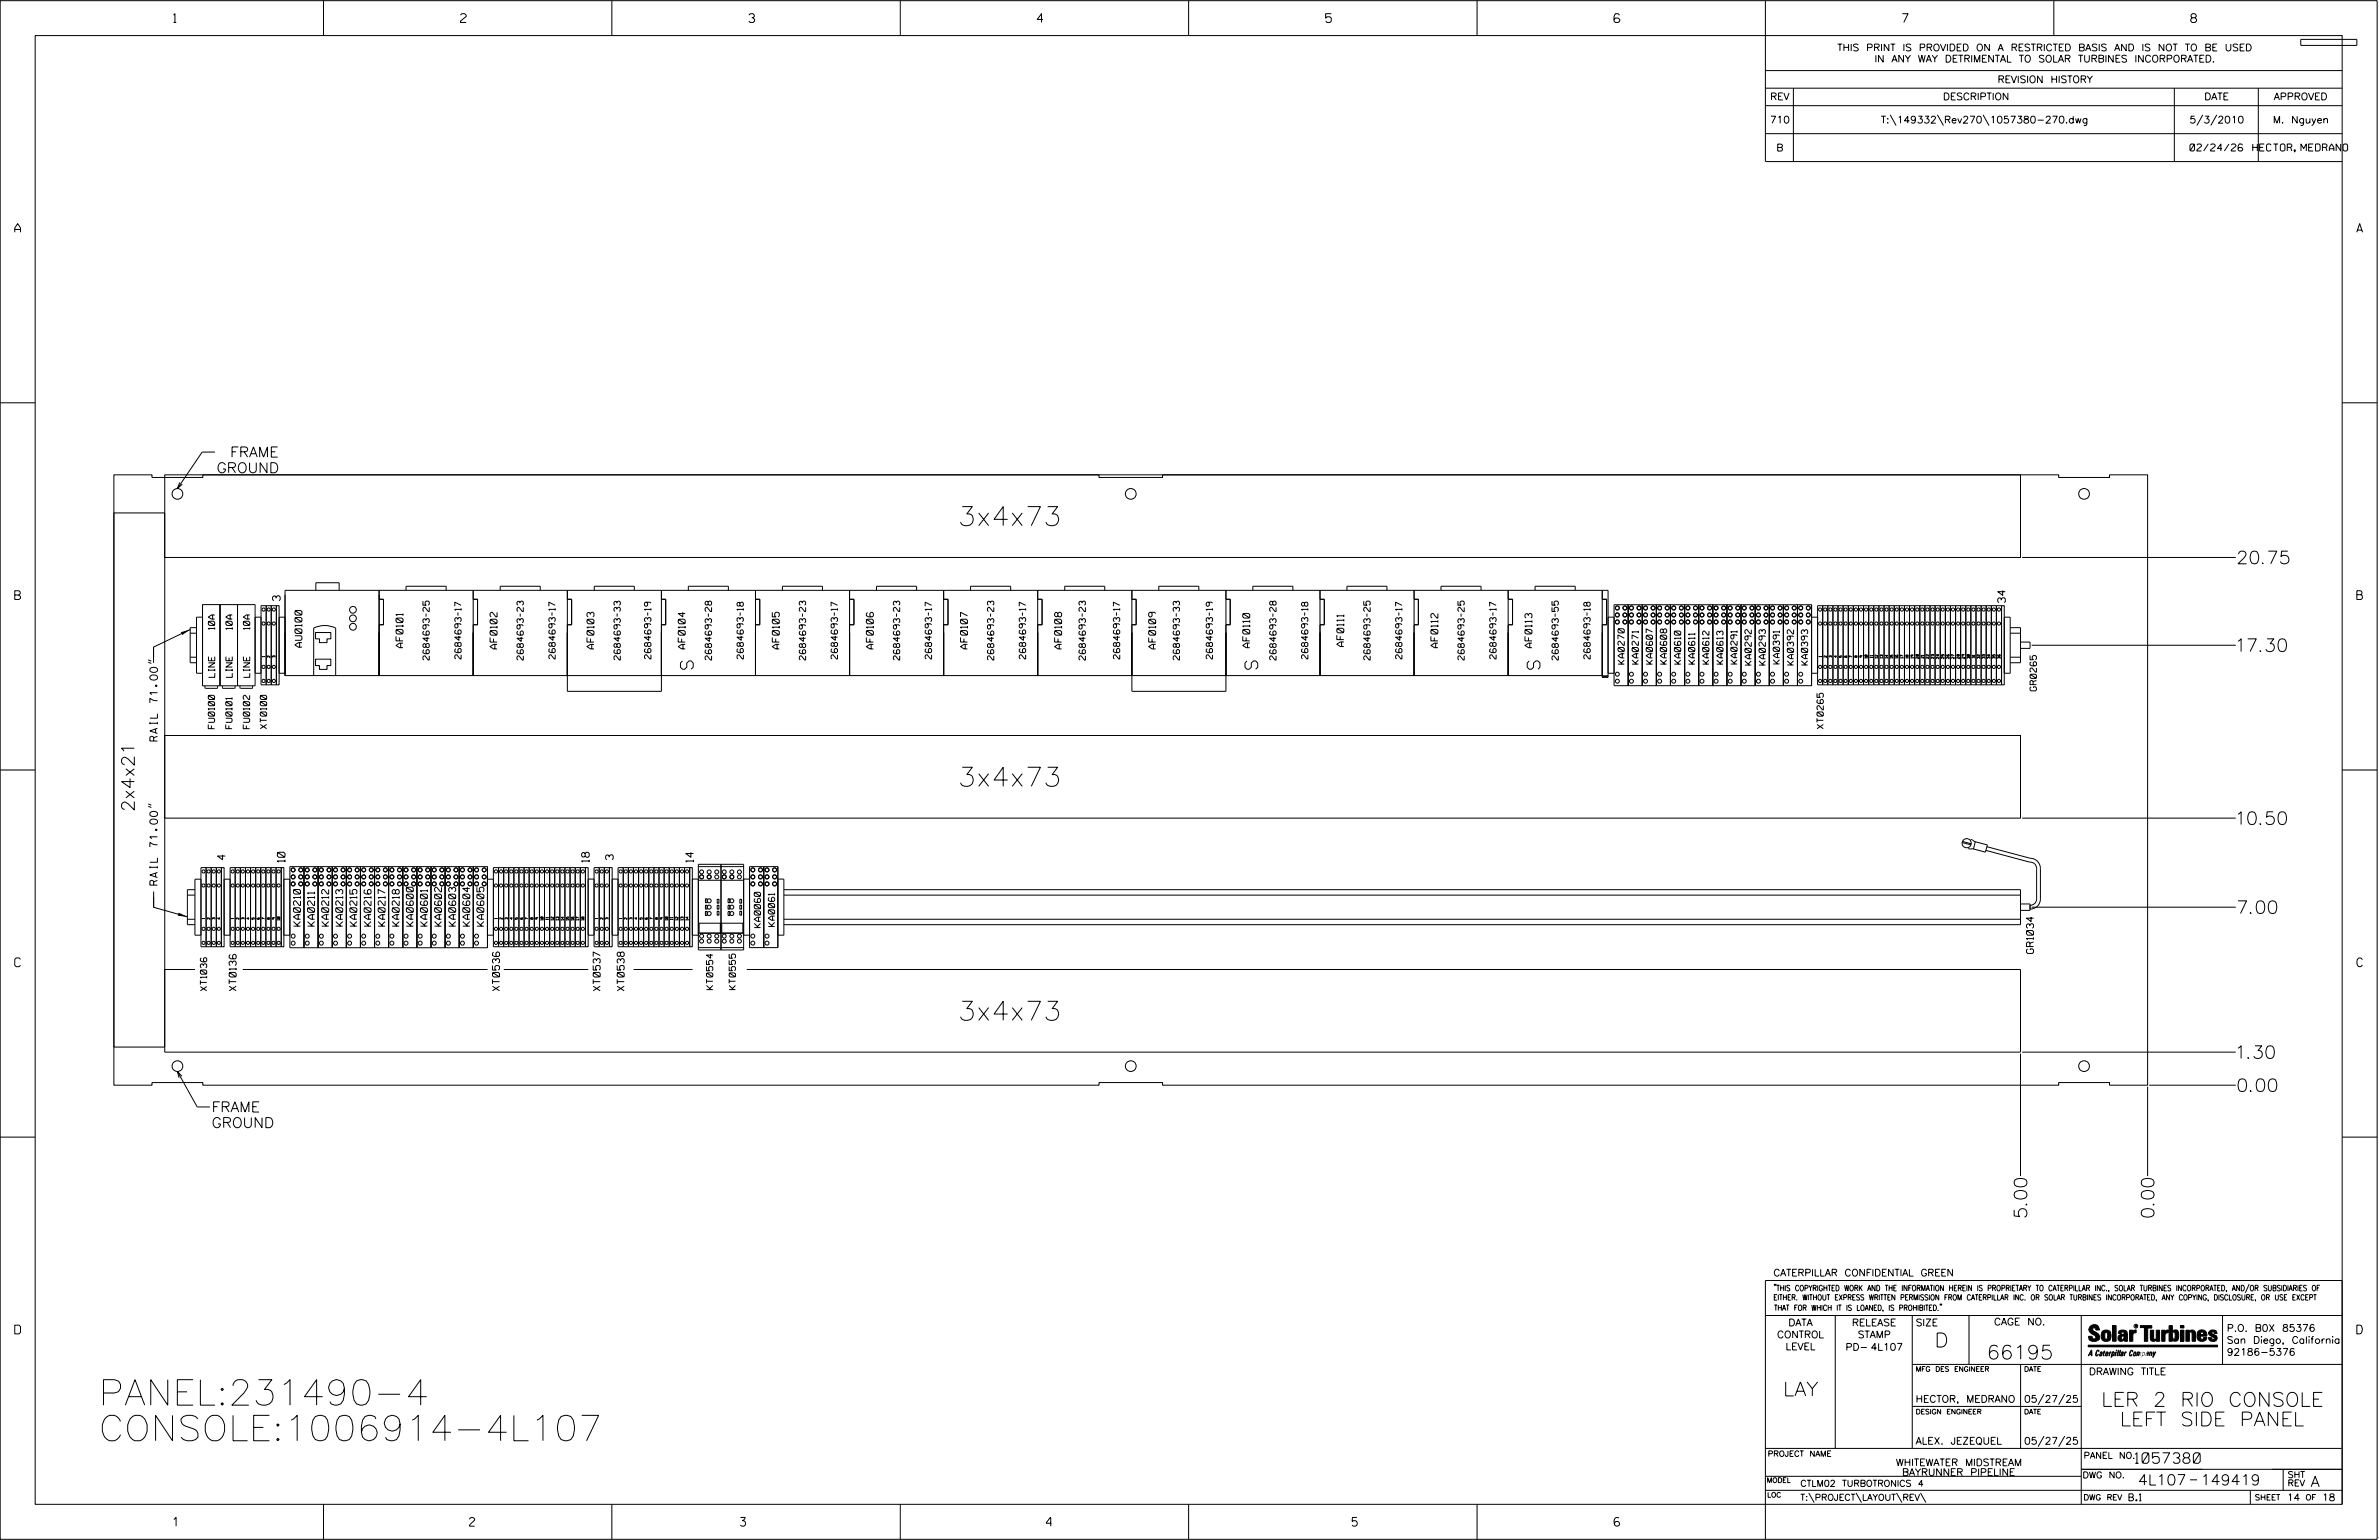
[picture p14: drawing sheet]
<svg xmlns="http://www.w3.org/2000/svg" width="864mm" height="559mm" viewBox="0 0 864 559" stroke-linecap="round" stroke-linejoin="round" font-family="sans-serif">
<defs><g id="words">
<g font-size="9.2">
<text x="35.8" y="509.9">PANEL:231490-4</text>
<text x="35.8" y="522.8">CONSOLE:1006914-4L107</text>
</g>
<g font-size="6.9">
<text x="347.7" y="190.7">3x4x73</text>
<text x="347.7" y="285.3">3x4x73</text>
<text x="347.7" y="370.2">3x4x73</text>
</g>
<g font-size="5.1">
<text x="702.3" y="488.8">D</text>
<text x="721.2" y="493.2">66195</text>
<text x="647.3" y="506.5">LAY</text>
<text x="762.8" y="510.3">LER 2 RIO CONSOLE</text>
<text x="769.5" y="517.4">LEFT SIDE PANEL</text>
</g>
<g font-size="4.6">
<text x="812.4" y="204.6">20.75</text>
<text x="812.4" y="236.4">17.30</text>
<text x="251.6" y="242.8" transform="rotate(-90 251.6 242.8)">S</text>
<text x="456.6" y="242.8" transform="rotate(-90 456.6 242.8)">S</text>
<text x="559" y="242.8" transform="rotate(-90 559 242.8)">S</text>
<text x="48.8" y="294.6" transform="rotate(-90 48.8 294.6)">2x4x21</text>
<text x="812.4" y="299.2">10.50</text>
<text x="812.4" y="331.5">7.00</text>
<text x="812.4" y="384.1">1.30</text>
<text x="812.4" y="396.1">0.00</text>
<text x="735.8" y="441.7" transform="rotate(-90 735.8 441.7)">5.00</text>
<text x="781.9" y="441.7" transform="rotate(-90 781.9 441.7)">0.00</text>
</g>
<g font-size="3.8">
<text x="775.1" y="531">1057380</text>
<text x="776.1" y="538.9">4L107</text>
<text x="798.8" y="538.9">149419</text>
<text x="838.8" y="539.5">A</text>
</g>
<g font-size="3.7">
<text x="83.6" y="165.9">FRAME</text>
<text x="78.6" y="171.6">GROUND</text>
<text x="76.8" y="403.5">FRAME</text>
<text x="76.8" y="409.2">GROUND</text>
</g>
<g font-size="3.2">
<text x="63" y="8.2">1</text>
<text x="167.2" y="8.2">2</text>
<text x="271.8" y="8.2">3</text>
<text x="376.5" y="8.2">4</text>
<text x="481.2" y="8.2">5</text>
<text x="690.6" y="8.2">7</text>
<text x="795.3" y="8.2">8</text>
<text x="5.4" y="84.3">A</text>
<text x="855.5" y="84.3">A</text>
<text x="5.4" y="217.5">B</text>
<text x="855.6" y="217.5">B</text>
<text x="5.4" y="350.8">C</text>
<text x="855.6" y="350.8">C</text>
<text x="5.4" y="484">D</text>
<text x="855.6" y="484">D</text>
<text x="62.8" y="553.8">1</text>
<text x="170.4" y="553.8">2</text>
<text x="268.8" y="553.8">3</text>
<text x="379.8" y="553.8">4</text>
<text x="490.8" y="553.8">5</text>
<text x="585.9" y="553.8">6</text>
</g>
<g font-size="2.8">
<text x="101.7" y="218" transform="rotate(-90 101.7 218)">3</text>
<text x="728" y="218.7" transform="rotate(-90 728 218.7)">34</text>
<text x="57.2" y="268.9" transform="rotate(-90 57.2 268.9)">RAIL 71.00&quot;</text>
<text x="81.8" y="312" transform="rotate(-90 81.8 312)">4</text>
<text x="222.6" y="312" transform="rotate(-90 222.6 312)">3</text>
<text x="103.5" y="312.9" transform="rotate(-90 103.5 312.9)">10</text>
<text x="213.9" y="312.9" transform="rotate(-90 213.9 312.9)">18</text>
<text x="251.7" y="312.9" transform="rotate(-90 251.7 312.9)">14</text>
<text x="57.2" y="321.2" transform="rotate(-90 57.2 321.2)">RAIL 71.00&quot;</text>
</g>
<g font-size="2.5">
<text x="666.9" y="18.5">THIS PRINT IS PROVIDED ON A RESTRICTED BASIS AND IS NOT TO BE USED</text>
<text x="680.5" y="22.6">IN ANY WAY DETRIMENTAL TO SOLAR TURBINES INCORPORATED.</text>
<text x="725.1" y="30">REVISION HISTORY</text>
<text x="642.6" y="36.3">REV</text>
<text x="705.3" y="36.3">DESCRIPTION</text>
<text x="800.2" y="36.3">DATE</text>
<text x="825.4" y="36.3">APPROVED</text>
<text x="642.5" y="44.7">710</text>
<text x="682.8" y="44.7">T:\149332\Rev270\1057380-270.dwg</text>
<text x="794.8" y="44.7">5/3/2010</text>
<text x="825.1" y="44.7">M. Nguyen</text>
<text x="644.8" y="54.8">B</text>
<text x="795" y="54.8">02/24/26</text>
<text x="817.8" y="54.8">HECTOR, MEDRANO</text>
<text x="109.6" y="234.8" transform="rotate(-90 109.6 234.8)">AU0100</text>
<text x="146.3" y="235" transform="rotate(-90 146.3 235)">AF0101</text>
<text x="180.4" y="235.5" transform="rotate(-90 180.4 235.5)">AF0102</text>
<text x="215.6" y="235.5" transform="rotate(-90 215.6 235.5)">AF0103</text>
<text x="248.7" y="235.5" transform="rotate(-90 248.7 235.5)">AF0104</text>
<text x="282.9" y="235.5" transform="rotate(-90 282.9 235.5)">AF0105</text>
<text x="317.1" y="235.5" transform="rotate(-90 317.1 235.5)">AF0106</text>
<text x="351.2" y="235.5" transform="rotate(-90 351.2 235.5)">AF0107</text>
<text x="385.4" y="235.5" transform="rotate(-90 385.4 235.5)">AF0108</text>
<text x="419.5" y="235.5" transform="rotate(-90 419.5 235.5)">AF0109</text>
<text x="453.7" y="235" transform="rotate(-90 453.7 235)">AF0110</text>
<text x="487.8" y="234.6" transform="rotate(-90 487.8 234.6)">AF0111</text>
<text x="522" y="235" transform="rotate(-90 522 235)">AF0112</text>
<text x="556.1" y="235" transform="rotate(-90 556.1 235)">AF0113</text>
<text x="109.1" y="336" transform="rotate(-90 109.1 336)">KA0210</text>
<text x="114.2" y="336" transform="rotate(-90 114.2 336)">KA0211</text>
<text x="119.3" y="336" transform="rotate(-90 119.3 336)">KA0212</text>
<text x="124.4" y="336" transform="rotate(-90 124.4 336)">KA0213</text>
<text x="129.6" y="336" transform="rotate(-90 129.6 336)">KA0215</text>
<text x="134.7" y="336" transform="rotate(-90 134.7 336)">KA0216</text>
<text x="139.8" y="336" transform="rotate(-90 139.8 336)">KA0217</text>
<text x="144.9" y="336" transform="rotate(-90 144.9 336)">KA0218</text>
<text x="150" y="336" transform="rotate(-90 150 336)">KA0600</text>
<text x="155.2" y="336" transform="rotate(-90 155.2 336)">KA0601</text>
<text x="160.3" y="336" transform="rotate(-90 160.3 336)">KA0602</text>
<text x="165.4" y="336" transform="rotate(-90 165.4 336)">KA0603</text>
<text x="170.5" y="336" transform="rotate(-90 170.5 336)">KA0604</text>
<text x="175.6" y="336" transform="rotate(-90 175.6 336)">KA0605</text>
<text x="738.2" y="346" transform="rotate(-90 738.2 346)">GR1034</text>
<text x="85.7" y="359.5" transform="rotate(-90 85.7 359.5)">XT0136</text>
<text x="181.3" y="359.5" transform="rotate(-90 181.3 359.5)">XT0536</text>
<text x="217.9" y="359.5" transform="rotate(-90 217.9 359.5)">XT0537</text>
<text x="226.6" y="359.5" transform="rotate(-90 226.6 359.5)">XT0538</text>
<text x="643.8" y="463">CATERPILLAR CONFIDENTIAL GREEN</text>
<text x="645.1" y="485.5">CONTROL</text>
<text x="649.2" y="481.1">DATA</text>
<text x="672.3" y="481.1">RELEASE</text>
<text x="674.4" y="485.5">STAMP</text>
<text x="695.4" y="481.1">SIZE</text>
<text x="723.8" y="480.8">CAGE NO.</text>
<text x="808.4" y="483.1">P.O. B0X 85376</text>
<text x="648.2" y="489.8">LEVEL</text>
<text x="669.9" y="490">PD- 4L107</text>
<text x="808.4" y="487.5">San Diego, California</text>
<text x="808.4" y="491.8">92186-5376</text>
<text x="758.3" y="498.9">DRAWING TITLE</text>
<text x="695.4" y="508.9">HECTOR, MEDRANO</text>
<text x="734.8" y="508.9">05/27/25</text>
<text x="695.4" y="524.1">ALEX. JEZEQUEL</text>
<text x="734.8" y="524.1">05/27/25</text>
<text x="688.2" y="531.9">WHITEWATER MIDSTREAM</text>
<text x="690.5" y="535.5">BAYRUNNER PIPELINE</text>
<text x="772.8" y="544.6">B.1</text>
<text x="830.2" y="544.6">14</text>
<text x="842.9" y="544.6">18</text>
</g>
<g font-size="2.3">
<text x="77.9" y="228.4" transform="rotate(-90 77.9 228.4)">10A</text>
<text x="84.3" y="228.4" transform="rotate(-90 84.3 228.4)">10A</text>
<text x="90.7" y="228.4" transform="rotate(-90 90.7 228.4)">10A</text>
<text x="155.8" y="239.5" transform="rotate(-90 155.8 239.5)">2684693-25</text>
<text x="167.4" y="239.1" transform="rotate(-90 167.4 239.1)">2684693-17</text>
<text x="190" y="239.5" transform="rotate(-90 190 239.5)">2684693-23</text>
<text x="201.5" y="239.1" transform="rotate(-90 201.5 239.1)">2684693-17</text>
<text x="225.2" y="239.5" transform="rotate(-90 225.2 239.5)">2684693-33</text>
<text x="236.3" y="239.1" transform="rotate(-90 236.3 239.1)">2684693-19</text>
<text x="258.3" y="239.5" transform="rotate(-90 258.3 239.5)">2684693-28</text>
<text x="269.9" y="239.1" transform="rotate(-90 269.9 239.1)">2684693-18</text>
<text x="292.5" y="239.5" transform="rotate(-90 292.5 239.5)">2684693-23</text>
<text x="304" y="239.1" transform="rotate(-90 304 239.1)">2684693-17</text>
<text x="326.6" y="239.5" transform="rotate(-90 326.6 239.5)">2684693-23</text>
<text x="338.2" y="239.1" transform="rotate(-90 338.2 239.1)">2684693-17</text>
<text x="360.8" y="239.5" transform="rotate(-90 360.8 239.5)">2684693-23</text>
<text x="372.3" y="239.1" transform="rotate(-90 372.3 239.1)">2684693-17</text>
<text x="394" y="239.5" transform="rotate(-90 394 239.5)">2684693-23</text>
<text x="406.5" y="239.1" transform="rotate(-90 406.5 239.1)">2684693-17</text>
<text x="428.2" y="239.5" transform="rotate(-90 428.2 239.5)">2684693-33</text>
<text x="440.2" y="239.1" transform="rotate(-90 440.2 239.1)">2684693-19</text>
<text x="463.2" y="239.5" transform="rotate(-90 463.2 239.5)">2684693-28</text>
<text x="474.8" y="239.1" transform="rotate(-90 474.8 239.1)">2684693-18</text>
<text x="497.4" y="239.5" transform="rotate(-90 497.4 239.5)">2684693-25</text>
<text x="508.9" y="239.1" transform="rotate(-90 508.9 239.1)">2684693-17</text>
<text x="531.5" y="239.5" transform="rotate(-90 531.5 239.5)">2684693-25</text>
<text x="543.1" y="239.1" transform="rotate(-90 543.1 239.1)">2684693-17</text>
<text x="565.7" y="239.5" transform="rotate(-90 565.7 239.5)">2684693-55</text>
<text x="577.2" y="239.1" transform="rotate(-90 577.2 239.1)">2684693-18</text>
<text x="78" y="245.8" transform="rotate(-90 78 245.8)">LINE</text>
<text x="84.3" y="245.8" transform="rotate(-90 84.3 245.8)">LINE</text>
<text x="90.7" y="245.8" transform="rotate(-90 90.7 245.8)">LINE</text>
<text x="589.6" y="241" transform="rotate(-90 589.6 241)">KA0270</text>
<text x="594.8" y="241" transform="rotate(-90 594.8 241)">KA0271</text>
<text x="599.9" y="241" transform="rotate(-90 599.9 241)">KA0607</text>
<text x="605" y="241" transform="rotate(-90 605 241)">KA0608</text>
<text x="610.1" y="241" transform="rotate(-90 610.1 241)">KA0610</text>
<text x="615.2" y="241" transform="rotate(-90 615.2 241)">KA0611</text>
<text x="620.4" y="241" transform="rotate(-90 620.4 241)">KA0612</text>
<text x="625.5" y="241" transform="rotate(-90 625.5 241)">KA0613</text>
<text x="630.6" y="240.9" transform="rotate(-90 630.6 240.9)">KA0291</text>
<text x="635.7" y="241.3" transform="rotate(-90 635.7 241.3)">KA0292</text>
<text x="640.9" y="241.3" transform="rotate(-90 640.9 241.3)">KA0293</text>
<text x="646" y="240.9" transform="rotate(-90 646 240.9)">KA0391</text>
<text x="651.1" y="241.3" transform="rotate(-90 651.1 241.3)">KA0392</text>
<text x="656.2" y="241.3" transform="rotate(-90 656.2 241.3)">KA0393</text>
<text x="739.2" y="250.7" transform="rotate(-90 739.2 250.7)">GR0265</text>
<text x="77.9" y="264.4" transform="rotate(-90 77.9 264.4)">FU0100</text>
<text x="84.3" y="264.4" transform="rotate(-90 84.3 264.4)">FU0101</text>
<text x="90.6" y="264.4" transform="rotate(-90 90.6 264.4)">FU0102</text>
<text x="96.8" y="264.4" transform="rotate(-90 96.8 264.4)">XT0100</text>
<text x="661.9" y="264.4" transform="rotate(-90 661.9 264.4)">XT0265</text>
<text x="276.1" y="336.6" transform="rotate(-90 276.1 336.6)">KA0060</text>
<text x="281.2" y="336.2" transform="rotate(-90 281.2 336.2)">KA0061</text>
<text x="75" y="359.5" transform="rotate(-90 75 359.5)">XT1036</text>
<text x="258.8" y="359.1" transform="rotate(-90 258.8 359.1)">KT0554</text>
<text x="267" y="359.1" transform="rotate(-90 267 359.1)">KT0555</text>
<text x="756.4" y="529.2">PANEL NO.</text>
<text x="653.5" y="539.4">CTLM02 TURBOTRONICS 4</text>
<text x="756" y="536.3">DWG NO.</text>
<text x="830.4" y="539.3">REV</text>
<text x="830.4" y="536.2">SHT</text>
<text x="653.5" y="544.5">T:\PROJECT\LAYOUT\REV\</text>
</g>
<g font-size="2">
<text x="643.8" y="468.4">&quot;THIS COPYRIGHTED WORK AND THE INFORMATION HEREIN IS PROPRIETARY TO CATERPILLAR INC., SOLAR TURBINES INCORPORATED, AND/OR SUBSIDIARIES OF</text>
<text x="643.8" y="471.8">EITHER. WITHOUT EXPRESS WRITTEN PERMISSION FROM CATERPILLAR INC. OR SOLAR TURBINES INCORPORATED, ANY COPYING, DISCLOSURE, OR USE EXCEPT</text>
<text x="644" y="475.6">THAT FOR WHICH IT IS LOANED, IS PROHIBITED.&quot;</text>
<text x="641.7" y="528.5">PROJECT NAME</text>
<text x="756.3" y="544.3">DWG REV</text>
<text x="818.5" y="544.3">SHEET</text>
<text x="836.9" y="544.3">OF</text>
</g>
<g font-size="1.8">
<text x="695.4" y="497.6">MFG DES ENGINEER</text>
<text x="734.8" y="497.6">DATE</text>
<text x="695.4" y="513.1">DESIGN ENGINEER</text>
<text x="734.8" y="513.1">DATE</text>
<text x="641.3" y="538">MODEL</text>
<text x="641.5" y="543.3">LOC</text>
</g>
<g font-size=".9">
<text x="96.1" y="238.4" transform="rotate(-90 96.1 238.4)">1</text>
<text x="98" y="238.6" transform="rotate(-90 98 238.6)">2</text>
<text x="99.9" y="238.6" transform="rotate(-90 99.9 238.6)">3</text>
<text x="661.2" y="238.4" transform="rotate(-90 661.2 238.4)">1</text>
<text x="663" y="238.6" transform="rotate(-90 663 238.6)">2</text>
<text x="664.9" y="238.6" transform="rotate(-90 664.9 238.6)">3</text>
<text x="666.8" y="238.6" transform="rotate(-90 666.8 238.6)">4</text>
<text x="668.6" y="238.6" transform="rotate(-90 668.6 238.6)">5</text>
<text x="670.5" y="238.6" transform="rotate(-90 670.5 238.6)">6</text>
<text x="672.3" y="238.6" transform="rotate(-90 672.3 238.6)">7</text>
<text x="674.2" y="238.6" transform="rotate(-90 674.2 238.6)">8</text>
<text x="676" y="238.6" transform="rotate(-90 676 238.6)">9</text>
<text x="677.9" y="238.8" transform="rotate(-90 677.9 238.8)">10</text>
<text x="679.7" y="238.7" transform="rotate(-90 679.7 238.7)">11</text>
<text x="681.6" y="238.8" transform="rotate(-90 681.6 238.8)">12</text>
<text x="683.4" y="238.8" transform="rotate(-90 683.4 238.8)">13</text>
<text x="685.3" y="238.8" transform="rotate(-90 685.3 238.8)">14</text>
<text x="687.2" y="238.8" transform="rotate(-90 687.2 238.8)">15</text>
<text x="689" y="238.8" transform="rotate(-90 689 238.8)">16</text>
<text x="690.9" y="238.8" transform="rotate(-90 690.9 238.8)">17</text>
<text x="692.7" y="238.8" transform="rotate(-90 692.7 238.8)">18</text>
<text x="694.6" y="238.8" transform="rotate(-90 694.6 238.8)">19</text>
<text x="696.4" y="239" transform="rotate(-90 696.4 239)">20</text>
<text x="698.3" y="238.8" transform="rotate(-90 698.3 238.8)">21</text>
<text x="700.1" y="239" transform="rotate(-90 700.1 239)">22</text>
<text x="702" y="239" transform="rotate(-90 702 239)">23</text>
<text x="703.8" y="239" transform="rotate(-90 703.8 239)">24</text>
<text x="705.7" y="239" transform="rotate(-90 705.7 239)">25</text>
<text x="707.6" y="239" transform="rotate(-90 707.6 239)">26</text>
<text x="709.4" y="239" transform="rotate(-90 709.4 239)">27</text>
<text x="711.3" y="239" transform="rotate(-90 711.3 239)">28</text>
<text x="713.1" y="239" transform="rotate(-90 713.1 239)">29</text>
<text x="715" y="239" transform="rotate(-90 715 239)">30</text>
<text x="716.8" y="238.8" transform="rotate(-90 716.8 238.8)">31</text>
<text x="718.7" y="239" transform="rotate(-90 718.7 239)">32</text>
<text x="720.5" y="239" transform="rotate(-90 720.5 239)">33</text>
<text x="722.4" y="239" transform="rotate(-90 722.4 239)">34</text>
<text x="724.3" y="239" transform="rotate(-90 724.3 239)">35</text>
<text x="726.1" y="239" transform="rotate(-90 726.1 239)">36</text>
<text x="74.3" y="333.4" transform="rotate(-90 74.3 333.4)">1</text>
<text x="76.2" y="333.6" transform="rotate(-90 76.2 333.6)">2</text>
<text x="78" y="333.6" transform="rotate(-90 78 333.6)">3</text>
<text x="79.9" y="333.6" transform="rotate(-90 79.9 333.6)">4</text>
<text x="84.9" y="333.4" transform="rotate(-90 84.9 333.4)">1</text>
<text x="86.8" y="333.6" transform="rotate(-90 86.8 333.6)">2</text>
<text x="88.6" y="333.6" transform="rotate(-90 88.6 333.6)">3</text>
<text x="90.5" y="333.6" transform="rotate(-90 90.5 333.6)">4</text>
<text x="92.3" y="333.6" transform="rotate(-90 92.3 333.6)">5</text>
<text x="94.2" y="333.6" transform="rotate(-90 94.2 333.6)">6</text>
<text x="97.9" y="333.6" transform="rotate(-90 97.9 333.6)">8</text>
<text x="99.8" y="333.6" transform="rotate(-90 99.8 333.6)">9</text>
<text x="101.6" y="333.9" transform="rotate(-90 101.6 333.9)">10</text>
<text x="180.5" y="333.4" transform="rotate(-90 180.5 333.4)">1</text>
<text x="182.4" y="333.6" transform="rotate(-90 182.4 333.6)">2</text>
<text x="184.2" y="333.6" transform="rotate(-90 184.2 333.6)">3</text>
<text x="186.1" y="333.6" transform="rotate(-90 186.1 333.6)">4</text>
<text x="187.9" y="333.6" transform="rotate(-90 187.9 333.6)">5</text>
<text x="191.6" y="333.6" transform="rotate(-90 191.6 333.6)">7</text>
<text x="193.5" y="333.6" transform="rotate(-90 193.5 333.6)">8</text>
<text x="195.3" y="333.6" transform="rotate(-90 195.3 333.6)">9</text>
<text x="197.2" y="333.9" transform="rotate(-90 197.2 333.9)">10</text>
<text x="199.1" y="333.7" transform="rotate(-90 199.1 333.7)">11</text>
<text x="200.9" y="333.9" transform="rotate(-90 200.9 333.9)">12</text>
<text x="202.8" y="333.9" transform="rotate(-90 202.8 333.9)">13</text>
<text x="204.6" y="333.9" transform="rotate(-90 204.6 333.9)">14</text>
<text x="206.5" y="333.9" transform="rotate(-90 206.5 333.9)">15</text>
<text x="208.3" y="333.9" transform="rotate(-90 208.3 333.9)">16</text>
<text x="210.2" y="333.9" transform="rotate(-90 210.2 333.9)">17</text>
<text x="212" y="333.9" transform="rotate(-90 212 333.9)">18</text>
<text x="217" y="333.4" transform="rotate(-90 217 333.4)">1</text>
<text x="218.9" y="333.6" transform="rotate(-90 218.9 333.6)">2</text>
<text x="220.8" y="333.6" transform="rotate(-90 220.8 333.6)">3</text>
<text x="225.8" y="333.4" transform="rotate(-90 225.8 333.4)">1</text>
<text x="227.6" y="333.6" transform="rotate(-90 227.6 333.6)">2</text>
<text x="229.5" y="333.6" transform="rotate(-90 229.5 333.6)">3</text>
<text x="231.3" y="333.6" transform="rotate(-90 231.3 333.6)">4</text>
<text x="233.2" y="333.6" transform="rotate(-90 233.2 333.6)">5</text>
<text x="236.9" y="333.6" transform="rotate(-90 236.9 333.6)">7</text>
<text x="238.8" y="333.6" transform="rotate(-90 238.8 333.6)">8</text>
<text x="240.6" y="333.6" transform="rotate(-90 240.6 333.6)">9</text>
<text x="242.5" y="333.9" transform="rotate(-90 242.5 333.9)">10</text>
<text x="244.3" y="333.7" transform="rotate(-90 244.3 333.7)">11</text>
<text x="246.2" y="333.9" transform="rotate(-90 246.2 333.9)">12</text>
<text x="248" y="333.9" transform="rotate(-90 248 333.9)">13</text>
<text x="249.9" y="333.9" transform="rotate(-90 249.9 333.9)">14</text>
<text x="775.1" y="481.7">R</text>
</g>
</g></defs>
<g fill="none" stroke="#000" stroke-width=".36">
<path d="M.1 .2h862.8v558.4h-862.8zM12.8 12.9h837.4v533h-837.4zM117.4 .2v12.7M222.1 .2v12.7M326.8 .2v12.7M431.5 .2v12.7M536.2 .2v12.7M587.9 5.5l-.5-.5h-1l-.5 1v1.7l.5 .4h1l.6-.4v-.6l-.6-.5h-1l-.5 .5M640.9 .2v58.4h209.3M745.6 .2v12.7M835.2 14.3h20.4v2.2h-20.4zM640.9 25.6h209.3"/>
<path d="M640.9 32h209.3M640.9 38.3h209.3M651 32v26.6M789.3 32v26.6M819.8 32v26.6M640.9 48.5h209.3M686.2 41.7l2.1 3.8M703.3 41.7l2.2 3.8M719.9 41.7l2.1 3.8M799.6 41.7l-2.1 3.8M804.7 41.7l-2.2 3.8M.1 146.2h12.7"/>
<path d="M850.2 146.2h12.7M41.3 172.3h13.9v.9h18.4v-.9h325.4v.9h23v-.9h325.3v.9h18.5v-.9h13.8v221.5h-13.8v-1h-18.5v1h-325.3v-1h-23v1h-325.4v-1h-18.4v1h-13.9zM59.8 172.3h673.7v30h-673.7zM65.2 175l-.8 2.3 1.8-1.6M78 164h-4.6l-9 13.3M41.3 186.1h18.5v193.8h-18.5zM73.5 219.4h19.1v29.4h-19.1zM79.9 219.4v29.4M86.2 219.4v29.4M94.8 219.8h5.5v28.7h-5.5zM96.6 219.8v28.7M98.5 219.8v28.7"/>
<path d="M100.3 219.8h1v28.7h-1zM114.7 214.2v-2.7h8.4v2.7M137.6 214.2v30.9M137.6 217.5h1.6v9.2h-1.6M147.4 214.2v-1.5h14.6v1.5M171.8 214.2v30.9M171.8 217.5h1.6v9.2h-1.6M181.6 214.2v-1.5h14.5v1.5M206 217.5h1.5v9.2h-1.5M206 214.2v36.7h34.1v-36.7M215.7 214.2v-1.5h14.6v1.5M240.1 217.5h1.6v9.2h-1.6"/>
<path d="M249.9 214.2v-1.5h14.5v1.5M274.2 217.5h1.6v9.2h-1.6M274.2 214.2v30.9M284 214.2v-1.5h14.6v1.5M308.4 217.5h1.6v9.2h-1.6M308.4 214.2v30.9M318.2 214.2v-1.5h14.5v1.5M342.5 217.5h1.6v9.2h-1.6M342.5 214.2v30.9M352.3 214.2v-1.5h14.6v1.5M376.7 217.5h1.6v9.2h-1.6M376.7 214.2v30.9"/>
<path d="M386.5 214.2v-1.5h14.5v1.5M410.9 217.5h1.5v9.2h-1.5M410.9 214.2v36.7h34.1v-36.7M420.7 214.2v-1.5h14.5v1.5M445 217.5h1.6v9.2h-1.6M454.8 214.2v-1.5h14.5v1.5M479.2 217.5h1.5v9.2h-1.5M479.2 214.2v30.9M488.9 214.2v-1.5h14.6v1.5M513.3 217.5h1.6v9.2h-1.6M513.3 214.2v30.9M523.1 214.2v-1.5h14.5v1.5"/>
<path d="M547.5 217.5h1.6v9.2h-1.6M547.5 214.2v30.9M557.2 214.2v-1.5h14.6v1.5M581.6 217.5h1.6v9.2h-1.6M581.6 214.2v31.6M585.9 219.4h71.7v29.4h-71.7zM591 219.4v29.4M596.2 219.4v29.4M601.3 219.4v29.4M606.4 219.4v29.4M611.5 219.4v29.4M616.7 219.4v29.4"/>
<path d="M621.8 219.4v29.4M626.9 219.4v29.4M632 219.4v29.4M637.2 219.4v29.4M642.3 219.4v29.4M647.4 219.4v29.4M652.5 219.4v29.4M659.8 219.8h66.8v28.7h-66.8zM661.7 219.8v28.7M663.5 219.8v28.7M665.4 219.8v28.7M667.2 219.8v28.7"/>
<path d="M669.1 219.8v28.7M670.9 219.8v28.7M672.8 219.8v28.7M674.7 219.8v28.7M676.5 219.8v28.7M678.4 219.8v28.7M680.2 219.8v28.7M682.1 219.8v28.7M683.9 219.8v28.7M685.8 219.8v28.7M687.6 219.8v28.7M689.5 219.8v28.7"/>
<path d="M691.3 219.8v28.7M693.2 219.8v28.7M695 219.8v28.7M696.9 219.8v28.7M698.7 219.8v28.7M700.6 219.8v28.7M702.5 219.8v28.7M704.3 219.8v28.7M706.2 219.8v28.7M708 219.8v28.7M709.9 219.8v28.7M711.7 219.8v28.7"/>
<path d="M713.6 219.8v28.7M715.4 219.8v28.7M717.3 219.8v28.7M719.2 219.8v28.7M721 219.8v28.7M722.9 219.8v28.7M724.7 219.8v28.7M726.6 219.8h1v28.7h-1zM734.1 202.3h77.5M53.8 239.4l1.1 .5M55.7 234.8v5.7M69 228.4l-13.3 6.4v3.7"/>
<path d="M69 229.8h2.3M69 238.5h2.3M71.3 227.8h-2.3v12.7h2.3M73.5 223.9h-2.2v20.4h2.2M92.6 223.9h2.2M103.5 223.9h-2.2v20.4h2.2M114.5 229.5h5.6v2.3h-1.4v1.4h-2.7v-1.4h-1.5zM114.5 239.2h5.6v2.3h-1.4v1.4h-2.7v-1.4h-1.5zM583.7 223.9h2.2M657.6 223.9h2.2M727.6 223.9h2.1v20.4h-2.1zM729.7 227.8h3.8v12.7h-3.8"/>
<path d="M729.7 229.8h3.8M729.7 238.5h3.8M733.5 233h3.4v2.3h-3.4M737.5 234.1h74.1M53.8 240.3l1.1 .4M74.4 248.8l.2 1h4.2l.2-1M80.8 248.8l.1 1h4.3l.1-1M87.1 248.8l.2 1h4.2l.2-1M92.6 244.3h2.2M113.9 245.1v-17.2a9.1 9.1 0 0 1 7.9 0v17.2M581.6 245.8h2.1M581.6 245.1h-478.1v-30.9h480.2v31.6"/>
<path d="M583.7 245.8l-2.1-.5h2.1l-2.1 .5M583.7 244.3h2.2M657.6 244.3h2.2M.1 279.4h12.7M59.8 266.9h673.7v30h-673.7zM850.2 279.4h12.7M53.8 292.6l1.1 .4M53.8 291.7l1.1 .5M734.1 296.9h77.5M73 319h-2.2v20.3h2.2M73 314.8h7.4v28.7h-7.4zM74.8 314.8v28.7"/>
<path d="M76.7 314.8v28.7M78.5 314.8v28.7M80.4 314.8h1v28.7h-1zM83.5 314.8h18.6v28.7h-18.6zM83.5 319h-2.1v20.3h2.1M85.4 314.8v28.7M87.2 314.8v28.7M89.1 314.8v28.7M90.9 314.8v28.7M92.8 314.8v28.7M94.7 314.8v28.7M96.5 314.8v28.7"/>
<path d="M98.4 314.8v28.7M100.2 314.8v28.7M102.1 314.8h.9v28.7h-.9zM105.2 314.5h71.8v29.4h-71.8zM105.2 319h-2.2v20.3h2.2M110.3 314.5v29.4M115.5 314.5v29.4M120.6 314.5v29.4M125.7 314.5v29.4M130.8 314.5v29.4M136 314.5v29.4M141.1 314.5v29.4"/>
<path d="M146.2 314.5v29.4M151.3 314.5v29.4M156.5 314.5v29.4M161.6 314.5v29.4M166.7 314.5v29.4M171.8 314.5v29.4M177 319h2.1M179.1 314.8h33.4v28.7h-33.4zM181 314.8v28.7M182.8 314.8v28.7M184.7 314.8v28.7M186.5 314.8v28.7"/>
<path d="M188.4 314.8v28.7M190.3 314.8v28.7M192.1 314.8v28.7M194 314.8v28.7M195.8 314.8v28.7M197.7 314.8v28.7M199.5 314.8v28.7M201.4 314.8v28.7M203.2 314.8v28.7M205.1 314.8v28.7M206.9 314.8v28.7M208.8 314.8v28.7"/>
<path d="M210.6 314.8v28.7M212.5 314.8h1v28.7h-1zM215.7 314.8h5.5v28.7h-5.5zM215.7 319h-2.2v20.3h2.2M217.5 314.8v28.7M219.4 314.8v28.7M221.2 314.8h1v28.7h-1zM224.4 314.8h26v28.7h-26zM224.4 319h-2.2v20.3h2.2M226.2 314.8v28.7M228.1 314.8v28.7M229.9 314.8v28.7"/>
<path d="M231.8 314.8v28.7M233.6 314.8v28.7M235.5 314.8v28.7M237.4 314.8v28.7M239.2 314.8v28.7M241.1 314.8v28.7M242.9 314.8v28.7M244.8 314.8v28.7M246.6 314.8v28.7M248.5 314.8v28.7M250.4 314.8h.9v28.7h-.9zM253.5 313.6h16.4v31.1h-16.4z"/>
<path d="M253.5 319h-2.2v20.3h2.2M253.5 314.5h16.4M253.5 319.4h16.4M261.7 313.6v31.1M269.9 319h2.2M272.1 314.5h10.3v29.4h-10.3zM277.2 314.5v29.4M282.4 319h2.2v20.3h-2.2M712.3 305.7l3.2 .9M712.4 305.3l3.2 .9M714.5 307.9l2.1 .2M715.4 304.6l1.8 .9"/>
<path d="M717.1 305.4l4.3 1.2-.7 2.6-4.3-1.2zM720.9 308.6l15.9 4.2a2.3 2.3 0 0 1 2.5 2.3v11.1a2.29 2.29 0 0 1-2.4 2.3M721.3 307.2l15.7 4.2a3.7 3.7 0 0 1 3.7 3.7v11.1a3.7 3.7 0 0 1-3.8 3.7M55.8 325.5v3.7l12.2 3.5M55.8 323.5v5.7M68 324.8h2.8M68 333.6h2.8M70.8 322.8h-2.8v12.7h2.8M96.1 333.4l-1-.4v.6M177 339.3h2.1M189 333l-.2 .4 .4 .2h.4l.2-.5h-.5l.2 .5M234.3 333l-.2 .4 .3 .2h.5l.2-.5h-.5l.1 .5"/>
<path d="M253.5 335h16.4M253.5 338.6h16.4M253.8 335v3.6M256.1 326.1h.6v1.5h-.6zM256.1 328.5h.6v1.4h-.6zM256.1 330.8h.6v1.4h-.6zM260.3 326.3h.7v1.4h-.7zM260.3 328.5h.7v1.4h-.7zM260.3 330.7h.7v1.4h-.7zM261.5 335v3.6M262 335v3.6M264.3 326.1h.6v1.5h-.6z"/>
<path d="M264.3 328.5h.6v1.4h-.6zM264.3 330.8h.6v1.4h-.6zM268.6 326.3h.6v1.4h-.6zM268.6 328.5h.6v1.4h-.6zM268.6 330.7h.6v1.4h-.6zM269.7 335v3.6M269.9 339.3h2.2M284.6 322.8h448.9v12.7h-448.9M284.6 324.8h448.9M284.6 333.6h448.9M733.5 328h3.4v2.3h-3.4M737.5 329.2h74.1"/>
<path d="M70.8 351.8h-11v30h673.7v-30h-462.4M88.2 351.8h88.8M182.9 351.8h30.6M230 351.8h21.4M253.5 343.9h16.4M64.4 388.8l7.2 12.9h4.6M66 390.5l-1.6-1.7 .6 2.3M733.5 382.3v44.5M734.1 381.8h77.5M779.6 394.3v32.5M780.2 393.8h31.4M.1 412.6h12.7"/>
<path d="M850.2 412.6h12.7M640.9 477.3h209.3M644.2 466.1l-.1 .4M644.7 466.1l-.2 .4M666.2 477.3v48.3M694.2 477.3v48.3M704.4 473.3l-.1 .4M704.8 473.3l-.1 .4M714.8 477.3v17.8M755.5 477.3v68.6M806.8 477.3v17.8M816.5 466l-1.4 3.1"/>
<path d="M850.2 464.6h-209.3v94M850.2 464.8v81.1M694.2 495.1h156M733.5 495.1v30.5M758.6 481.4a2.02 2.02 0 0 1 3.1-.1l.5 1.3h-1.3l-.2-.6-.4-.2-.6 .1-.1 .4 .4 .7a2.46 2.46 0 0 1 2.2 2.9 2.83 2.83 0 0 1-3.8 .3l-.3-1.3h1.3l.2 .7 .6 .3 .5-.2 .2-.5-.4-.6-1.9-1.2-.4-.9zM759.2 491.3h-.7l.7-1.2v1.9h.2l-.1-2.1-1.3 2.1 .5-.5h.7M761.3 490l.3-.2 .4 .3-.1 .3-.3-.4-.4 .3-.3 1.6h.4l.4-.5-.3 .6-.4 .1-.3-.4zM762.6 490.6l.5-.1-.1 1.4h-.9a.74 .74 0 0 1 .9-.8l-.3 .7-.5 .1 .2-.5 .6-.2v-.5l-.7 .2zM763 483.2a2.17 2.17 0 0 1 3.1 0l.3 1.4-.3 1.5a2.17 2.17 0 0 1-3.1 0l-.3-1.5zM763.6 490.5l.4-.4 .2 .6h-.3l-.3 .9 .2 .4-.3-.1zM764.1 483.7l.5-.4 .4 .3v2.2l-.4 .2-.5-.2zM764.6 491.1l.6 .2v-.7l-.4-.1-.4 .6-.1 .8h.6"/>
<path d="M764.6 491.1l-.1 .8h.4M764.6 482.6v.8M764.8 490.7l.4 .1v.3h-.6zM765 491.5l-.1 .4zM766 490.5l-.5 1.5zM766 490.8l.4-.3-.4 .4M766.9 481h1.3v5.7h-1.3zM767 490.8l.5 .1-.3 .8-.4 .2zM767.3 490.5h-.5l-.5 2M767.3 490.5a.8 .8 0 0 1 .2 1 .8 .8 0 0 1-.9 .4l-.1 .6M767.3 490.5l-.1 .2M768.1 490.5l-.4 1.5z"/>
<path d="M768.2 489.9h.3l-.1 .2h-.2zM769 489.9l-.5 2.1zM769.7 489.9l-.6 2.1zM770.1 491.4l.5-.3-.5 .8zM770.4 491.9h.1M770.6 491.1l.1-.4-.7 .2 .1-.3 .6-.1 .2 .3-.5 1.1M770.6 491.1a.74 .74 0 0 0-.8 .8h.6M771 484.8h-.7l-.3 .6 .4 .7 .5-.3 .1-2.4h-.8l-.1 .4h-1.2a1.71 1.71 0 0 1 1.8-1.3 1.71 1.71 0 0 1 1.6 1.4v2.8h-1.1l-.1-.6M771 484.2l-1.5 .1a1.41 1.41 0 0 0 0 2.4l.5 .1 1.1-.7M771.2 486.1h-.1M771.4 490.5l.1 .3 .4-.3-.9 1.5zM771.5 490.8h.1"/>
<path d="M773 482.7h1.2v.5l.5-.5 .7-.1v1h-.6l-.5 .4-.1 2.7h-1.2zM773.3 490.3l.6-.4 .4 .2-.1 .4-.3-.4a1.28 1.28 0 0 0-.5 1.8l.6-.4-.1 .4-.8 .1zM774.7 490.8l.5-.3a.88 .88 0 0 1 .2 .9 .88 .88 0 0 1-.7 .7l-.2-.2zM774.8 490.9h.5l-.3 1h-.3l-.2-.2zM775.2 490.5l-.1 .2M776.8 481h4.3v.9h-1.5v4.8h-1.3M776.8 490.6l-.8 .2v-.3l-.4 1.5 .8-1.3v1.3l.3-1.2M779.3 491.1h.4M779.6 490.5h.3l-.3 1.4M779.6 490.7h.2l-.1 .4M779.7 491.1l-.1 .4M779.7 491.1l-.4 .2"/>
<path d="M780.1 492l.4-1.5 .1 .3 .3-.3 .3 .2-.3 1.3v-1.3l-.7 1.3M780.6 482.7h1.2v2.7l.1 .4 .4 .3 .4-.7v-2.7h1.2l.1 4h-1.3v-.5l-1.1 .6-.7-.3-.3-.7zM781.6 492.5l1-2-.8 1.3-.2-1.3-.2 2M784.7 482.7h1.2v.5l.5-.5 .7-.1v1h-.5l-.6 .4-.1 2.7h-1.2zM787.4 481h1.2v2a1.4 1.4 0 0 1 2.2 .2l.1 1.4-.4 1.9-1.5 .1-.4-.5v-1l.5 .9 .5-.3v-2.1l-.5-.4-.5 .7v2.8h-1.2zM791.5 482.7h1.3v4h-1.3zM791.5 481h1.3v.9h-1.3zM793.5 482.7h1.3v.4l.7-.5 1.1 .2 .4 .6v3.3h-1.2l-.3-3.4-.7 .2v3.2h-1.3zM794.8 483.1h.1M797.7 483.2a1.92 1.92 0 0 1 2.4-.5 1.92 1.92 0 0 1 1 2.1h-2.3v.8l.6 .5 .5-.3v-.5h1.2a1.83 1.83 0 0 1-2.1 1.4 1.83 1.83 0 0 1-1.5-2.1zM798.8 484.2v.6M799.1 483.4h.6l.2 .8h-1.1z"/>
<path d="M804.6 482.9a1.84 1.84 0 0 0-2.9 .8 3.3 3.3 0 0 0 2.2 1.9l-.5 .5-.4-.3-.1-.4h-1.2l.1 .6a1.92 1.92 0 0 0 2.9 .4M804.9 483.8h-1.2l-.2-.6-.5 .1-.1 .3 .1 .3 1.8 .9M805.1 488.1h-47.1v.6h47.1M694.2 510.3h61.3M742 505.8l-2.2 3.9M749.5 505.8l-2.2 3.9M640.9 525.6h209.2M640.9 535.7h114.6M742 521.1l-2.2 3.8M749.5 521.1l-2.2 3.8M755.5 533.2h94.7M795 537h2.6"/>
<path d="M828.8 533.2v7.6M117.4 545.9v12.7M222.1 545.9v12.7M326.8 545.9v12.7M431.5 545.9v12.7M536.2 545.9v12.7M640.9 540.8h209.3M656.6 541.7l2 3.5M673.8 541.7l1.9 3.5M688.4 541.7l2 3.5M697.2 541.7l1.9 3.5M816.9 541v4.9"/>
<path d="M863.5 558h.1"/>
<circle cx="64.4" cy="179.2" r="1.94"/>
<circle cx="410.5" cy="179.2" r="1.94"/>
<circle cx="756.5" cy="179.2" r="1.94"/>
<circle cx="95.7" cy="221.2" r=".58"/>
<circle cx="95.7" cy="226.3" r=".59"/>
<circle cx="97.5" cy="221.2" r=".57"/>
<circle cx="97.6" cy="226.2" r=".57"/>
<circle cx="99.4" cy="226.3" r=".59"/>
<circle cx="99.4" cy="221.2" r=".58"/>
<circle cx="128.1" cy="224.4" r="1.24"/>
<circle cx="128.1" cy="227.4" r="1.24"/>
<circle cx="128.1" cy="221.3" r="1.23"/>
<circle cx="587.1" cy="223.1" r=".73"/>
<circle cx="587.1" cy="220.6" r=".73"/>
<circle cx="587.1" cy="225.7" r=".73"/>
<circle cx="589.9" cy="223.1" r=".73"/>
<circle cx="589.9" cy="220.6" r=".73"/>
<circle cx="589.9" cy="225.7" r=".73"/>
<circle cx="592.2" cy="225.7" r=".73"/>
<circle cx="592.2" cy="223.1" r=".73"/>
<circle cx="592.2" cy="220.6" r=".73"/>
<circle cx="595" cy="223.2" r=".72"/>
<circle cx="595" cy="220.6" r=".72"/>
<circle cx="595" cy="225.7" r=".72"/>
<circle cx="597.3" cy="223.2" r=".72"/>
<circle cx="597.3" cy="220.6" r=".72"/>
<circle cx="597.3" cy="225.7" r=".72"/>
<circle cx="600.1" cy="225.7" r=".72"/>
<circle cx="600.1" cy="223.2" r=".72"/>
<circle cx="600.1" cy="220.6" r=".72"/>
<circle cx="602.5" cy="225.7" r=".72"/>
<circle cx="602.5" cy="220.6" r=".72"/>
<circle cx="602.5" cy="223.2" r=".72"/>
<circle cx="605.2" cy="220.6" r=".73"/>
<circle cx="605.2" cy="225.7" r=".73"/>
<circle cx="605.2" cy="223.2" r=".73"/>
<circle cx="607.6" cy="220.6" r=".72"/>
<circle cx="607.6" cy="225.7" r=".72"/>
<circle cx="607.6" cy="223.1" r=".72"/>
<circle cx="610.4" cy="220.6" r=".73"/>
<circle cx="610.4" cy="225.7" r=".73"/>
<circle cx="610.4" cy="223.1" r=".73"/>
<circle cx="612.7" cy="223.1" r=".73"/>
<circle cx="612.7" cy="220.6" r=".73"/>
<circle cx="612.7" cy="225.7" r=".73"/>
<circle cx="615.5" cy="225.7" r=".73"/>
<circle cx="615.5" cy="223.1" r=".73"/>
<circle cx="615.5" cy="220.6" r=".73"/>
<circle cx="617.8" cy="225.7" r=".73"/>
<circle cx="617.8" cy="220.6" r=".73"/>
<circle cx="617.8" cy="223.1" r=".73"/>
<circle cx="620.6" cy="223.2" r=".72"/>
<circle cx="620.6" cy="220.6" r=".72"/>
<circle cx="620.6" cy="225.7" r=".72"/>
<circle cx="623" cy="223.2" r=".72"/>
<circle cx="623" cy="225.7" r=".72"/>
<circle cx="623" cy="220.6" r=".72"/>
<circle cx="625.7" cy="225.7" r=".72"/>
<circle cx="625.7" cy="220.6" r=".72"/>
<circle cx="625.7" cy="223.2" r=".72"/>
<circle cx="628.1" cy="225.7" r=".72"/>
<circle cx="628.1" cy="223.2" r=".72"/>
<circle cx="628.1" cy="220.6" r=".72"/>
<circle cx="630.8" cy="220.6" r=".72"/>
<circle cx="630.8" cy="225.7" r=".72"/>
<circle cx="630.8" cy="223.1" r=".72"/>
<circle cx="633.2" cy="220.6" r=".72"/>
<circle cx="633.2" cy="225.7" r=".72"/>
<circle cx="633.2" cy="223.1" r=".72"/>
<circle cx="636" cy="223.1" r=".73"/>
<circle cx="636" cy="220.6" r=".73"/>
<circle cx="636" cy="225.7" r=".73"/>
<circle cx="638.3" cy="225.7" r=".73"/>
<circle cx="638.3" cy="223.1" r=".73"/>
<circle cx="638.3" cy="220.6" r=".73"/>
<circle cx="641.1" cy="225.7" r=".73"/>
<circle cx="641.1" cy="223.1" r=".73"/>
<circle cx="641.1" cy="220.6" r=".73"/>
<circle cx="643.4" cy="225.7" r=".73"/>
<circle cx="643.4" cy="223.1" r=".73"/>
<circle cx="643.4" cy="220.6" r=".73"/>
<circle cx="646.2" cy="223.1" r=".73"/>
<circle cx="646.2" cy="220.6" r=".73"/>
<circle cx="646.2" cy="225.7" r=".73"/>
<circle cx="648.6" cy="223.1" r=".73"/>
<circle cx="648.6" cy="220.6" r=".73"/>
<circle cx="648.6" cy="225.7" r=".73"/>
<circle cx="651.3" cy="225.7" r=".72"/>
<circle cx="651.3" cy="220.6" r=".72"/>
<circle cx="651.3" cy="223.2" r=".72"/>
<circle cx="653.7" cy="225.7" r=".72"/>
<circle cx="653.7" cy="220.6" r=".72"/>
<circle cx="653.7" cy="223.2" r=".72"/>
<circle cx="656.4" cy="225.7" r=".72"/>
<circle cx="656.4" cy="223.2" r=".72"/>
<circle cx="656.4" cy="220.6" r=".72"/>
<circle cx="660.7" cy="221.2" r=".58"/>
<circle cx="660.7" cy="226.3" r=".59"/>
<circle cx="662.6" cy="226.3" r=".59"/>
<circle cx="662.6" cy="221.2" r=".58"/>
<circle cx="664.4" cy="221.2" r=".58"/>
<circle cx="664.4" cy="226.3" r=".59"/>
<circle cx="666.3" cy="221.2" r=".57"/>
<circle cx="666.3" cy="226.2" r=".57"/>
<circle cx="668.1" cy="226.3" r=".59"/>
<circle cx="668.1" cy="221.2" r=".58"/>
<circle cx="670" cy="221.2" r=".57"/>
<circle cx="670" cy="226.2" r=".57"/>
<circle cx="671.9" cy="226.3" r=".59"/>
<circle cx="671.9" cy="221.2" r=".58"/>
<circle cx="673.7" cy="221.2" r=".58"/>
<circle cx="673.7" cy="226.3" r=".59"/>
<circle cx="675.6" cy="226.3" r=".59"/>
<circle cx="675.6" cy="221.2" r=".58"/>
<circle cx="677.4" cy="221.2" r=".58"/>
<circle cx="677.4" cy="226.3" r=".59"/>
<circle cx="679.3" cy="221.2" r=".57"/>
<circle cx="679.3" cy="226.2" r=".57"/>
<circle cx="681.1" cy="226.3" r=".59"/>
<circle cx="681.1" cy="221.2" r=".58"/>
<circle cx="683" cy="221.2" r=".58"/>
<circle cx="683" cy="226.3" r=".59"/>
<circle cx="684.8" cy="226.3" r=".59"/>
<circle cx="684.8" cy="221.2" r=".58"/>
<circle cx="686.7" cy="221.2" r=".58"/>
<circle cx="686.7" cy="226.3" r=".59"/>
<circle cx="688.6" cy="221.2" r=".57"/>
<circle cx="688.6" cy="226.2" r=".57"/>
<circle cx="690.4" cy="221.2" r=".58"/>
<circle cx="690.4" cy="226.3" r=".59"/>
<circle cx="692.3" cy="221.2" r=".57"/>
<circle cx="692.3" cy="226.2" r=".57"/>
<circle cx="694.1" cy="226.3" r=".59"/>
<circle cx="694.1" cy="221.2" r=".58"/>
<circle cx="696" cy="221.2" r=".58"/>
<circle cx="696" cy="226.3" r=".59"/>
<circle cx="697.8" cy="226.3" r=".59"/>
<circle cx="697.8" cy="221.2" r=".58"/>
<circle cx="699.7" cy="221.2" r=".58"/>
<circle cx="699.7" cy="226.3" r=".59"/>
<circle cx="701.5" cy="221.2" r=".57"/>
<circle cx="701.5" cy="226.2" r=".57"/>
<circle cx="703.4" cy="226.3" r=".59"/>
<circle cx="703.4" cy="221.2" r=".58"/>
<circle cx="705.2" cy="221.2" r=".57"/>
<circle cx="705.2" cy="226.2" r=".57"/>
<circle cx="707.1" cy="226.3" r=".59"/>
<circle cx="707.1" cy="221.2" r=".58"/>
<circle cx="709" cy="221.2" r=".58"/>
<circle cx="709" cy="226.3" r=".59"/>
<circle cx="710.8" cy="221.2" r=".57"/>
<circle cx="710.8" cy="226.2" r=".57"/>
<circle cx="712.7" cy="221.2" r=".58"/>
<circle cx="712.7" cy="226.3" r=".59"/>
<circle cx="714.5" cy="221.2" r=".57"/>
<circle cx="714.5" cy="226.2" r=".57"/>
<circle cx="716.4" cy="226.3" r=".59"/>
<circle cx="716.4" cy="221.2" r=".58"/>
<circle cx="718.2" cy="221.2" r=".58"/>
<circle cx="718.2" cy="226.3" r=".59"/>
<circle cx="720.1" cy="226.3" r=".59"/>
<circle cx="720.1" cy="221.2" r=".58"/>
<circle cx="721.9" cy="221.2" r=".58"/>
<circle cx="721.9" cy="226.3" r=".59"/>
<circle cx="723.8" cy="221.2" r=".57"/>
<circle cx="723.8" cy="226.2" r=".57"/>
<circle cx="725.6" cy="221.2" r=".58"/>
<circle cx="725.6" cy="226.3" r=".59"/>
<circle cx="95.7" cy="242" r=".58"/>
<circle cx="95.7" cy="247.1" r=".59"/>
<circle cx="97.5" cy="242" r=".57"/>
<circle cx="97.6" cy="247.1" r=".57"/>
<circle cx="99.4" cy="247.1" r=".59"/>
<circle cx="99.4" cy="242" r=".58"/>
<circle cx="587.1" cy="244.6" r=".73"/>
<circle cx="587.1" cy="247.2" r=".73"/>
<circle cx="592.2" cy="244.6" r=".73"/>
<circle cx="592.2" cy="247.2" r=".73"/>
<circle cx="597.3" cy="244.6" r=".72"/>
<circle cx="597.3" cy="247.2" r=".72"/>
<circle cx="602.5" cy="247.2" r=".72"/>
<circle cx="602.5" cy="244.6" r=".72"/>
<circle cx="607.6" cy="247.2" r=".72"/>
<circle cx="607.6" cy="244.6" r=".72"/>
<circle cx="612.7" cy="244.6" r=".73"/>
<circle cx="612.7" cy="247.2" r=".73"/>
<circle cx="617.8" cy="247.2" r=".73"/>
<circle cx="617.8" cy="244.6" r=".73"/>
<circle cx="623" cy="244.6" r=".72"/>
<circle cx="623" cy="247.2" r=".72"/>
<circle cx="628.1" cy="247.2" r=".72"/>
<circle cx="628.1" cy="244.6" r=".72"/>
<circle cx="633.2" cy="247.2" r=".72"/>
<circle cx="633.2" cy="244.6" r=".72"/>
<circle cx="638.3" cy="244.6" r=".73"/>
<circle cx="638.3" cy="247.2" r=".73"/>
<circle cx="643.4" cy="247.2" r=".73"/>
<circle cx="643.4" cy="244.6" r=".73"/>
<circle cx="648.6" cy="244.6" r=".73"/>
<circle cx="648.6" cy="247.2" r=".73"/>
<circle cx="653.7" cy="244.6" r=".72"/>
<circle cx="653.7" cy="247.2" r=".72"/>
<circle cx="660.7" cy="242" r=".58"/>
<circle cx="660.7" cy="247.1" r=".59"/>
<circle cx="662.6" cy="247.1" r=".59"/>
<circle cx="662.6" cy="242" r=".58"/>
<circle cx="664.4" cy="242" r=".58"/>
<circle cx="664.4" cy="247.1" r=".59"/>
<circle cx="666.3" cy="242" r=".57"/>
<circle cx="666.3" cy="247.1" r=".57"/>
<circle cx="668.1" cy="247.1" r=".59"/>
<circle cx="668.1" cy="242" r=".58"/>
<circle cx="670" cy="242" r=".57"/>
<circle cx="670" cy="247.1" r=".57"/>
<circle cx="671.9" cy="247.1" r=".59"/>
<circle cx="671.9" cy="242" r=".58"/>
<circle cx="673.7" cy="242" r=".58"/>
<circle cx="673.7" cy="247.1" r=".59"/>
<circle cx="675.6" cy="247.1" r=".59"/>
<circle cx="675.6" cy="242" r=".58"/>
<circle cx="677.4" cy="242" r=".58"/>
<circle cx="677.4" cy="247.1" r=".59"/>
<circle cx="679.3" cy="242" r=".57"/>
<circle cx="679.3" cy="247.1" r=".57"/>
<circle cx="681.1" cy="247.1" r=".59"/>
<circle cx="681.1" cy="242" r=".58"/>
<circle cx="683" cy="242" r=".58"/>
<circle cx="683" cy="247.1" r=".59"/>
<circle cx="684.8" cy="247.1" r=".59"/>
<circle cx="684.8" cy="242" r=".58"/>
<circle cx="686.7" cy="242" r=".58"/>
<circle cx="686.7" cy="247.1" r=".59"/>
<circle cx="688.6" cy="242" r=".57"/>
<circle cx="688.6" cy="247.1" r=".57"/>
<circle cx="690.4" cy="242" r=".58"/>
<circle cx="690.4" cy="247.1" r=".59"/>
<circle cx="692.3" cy="242" r=".57"/>
<circle cx="692.3" cy="247.1" r=".57"/>
<circle cx="694.1" cy="247.1" r=".59"/>
<circle cx="694.1" cy="242" r=".58"/>
<circle cx="696" cy="242" r=".58"/>
<circle cx="696" cy="247.1" r=".59"/>
<circle cx="697.8" cy="247.1" r=".59"/>
<circle cx="697.8" cy="242" r=".58"/>
<circle cx="699.7" cy="242" r=".58"/>
<circle cx="699.7" cy="247.1" r=".59"/>
<circle cx="701.5" cy="242" r=".57"/>
<circle cx="701.5" cy="247.1" r=".57"/>
<circle cx="703.4" cy="247.1" r=".59"/>
<circle cx="703.4" cy="242" r=".58"/>
<circle cx="705.2" cy="242" r=".57"/>
<circle cx="705.2" cy="247.1" r=".57"/>
<circle cx="707.1" cy="247.1" r=".59"/>
<circle cx="707.1" cy="242" r=".58"/>
<circle cx="709" cy="242" r=".58"/>
<circle cx="709" cy="247.1" r=".59"/>
<circle cx="710.8" cy="242" r=".57"/>
<circle cx="710.8" cy="247.1" r=".57"/>
<circle cx="712.7" cy="242" r=".58"/>
<circle cx="712.7" cy="247.1" r=".59"/>
<circle cx="714.5" cy="242" r=".57"/>
<circle cx="714.5" cy="247.1" r=".57"/>
<circle cx="716.4" cy="247.1" r=".59"/>
<circle cx="716.4" cy="242" r=".58"/>
<circle cx="718.2" cy="242" r=".58"/>
<circle cx="718.2" cy="247.1" r=".59"/>
<circle cx="720.1" cy="247.1" r=".59"/>
<circle cx="720.1" cy="242" r=".58"/>
<circle cx="721.9" cy="242" r=".58"/>
<circle cx="721.9" cy="247.1" r=".59"/>
<circle cx="723.8" cy="242" r=".57"/>
<circle cx="723.8" cy="247.1" r=".57"/>
<circle cx="725.6" cy="242" r=".58"/>
<circle cx="725.6" cy="247.1" r=".59"/>
<circle cx="73.9" cy="316.2" r=".59"/>
<circle cx="75.7" cy="316.2" r=".59"/>
<circle cx="77.6" cy="316.2" r=".59"/>
<circle cx="79.5" cy="316.2" r=".57"/>
<circle cx="84.5" cy="316.2" r=".57"/>
<circle cx="86.3" cy="316.2" r=".59"/>
<circle cx="88.2" cy="316.2" r=".57"/>
<circle cx="90" cy="316.2" r=".59"/>
<circle cx="91.9" cy="316.2" r=".59"/>
<circle cx="93.7" cy="316.2" r=".57"/>
<circle cx="95.6" cy="316.2" r=".59"/>
<circle cx="97.4" cy="316.2" r=".57"/>
<circle cx="99.3" cy="316.2" r=".59"/>
<circle cx="101.2" cy="316.2" r=".59"/>
<circle cx="106.4" cy="318.2" r=".72"/>
<circle cx="106.4" cy="315.7" r=".72"/>
<circle cx="109.2" cy="318.2" r=".72"/>
<circle cx="109.2" cy="315.7" r=".72"/>
<circle cx="111.5" cy="318.2" r=".72"/>
<circle cx="111.5" cy="315.7" r=".72"/>
<circle cx="114.3" cy="318.2" r=".72"/>
<circle cx="114.3" cy="315.7" r=".72"/>
<circle cx="116.7" cy="318.2" r=".72"/>
<circle cx="116.7" cy="315.7" r=".72"/>
<circle cx="119.4" cy="318.2" r=".73"/>
<circle cx="119.4" cy="315.7" r=".73"/>
<circle cx="121.8" cy="318.2" r=".73"/>
<circle cx="121.8" cy="315.7" r=".73"/>
<circle cx="124.5" cy="318.2" r=".73"/>
<circle cx="124.5" cy="315.7" r=".73"/>
<circle cx="126.9" cy="318.2" r=".73"/>
<circle cx="126.9" cy="315.7" r=".73"/>
<circle cx="129.7" cy="318.2" r=".73"/>
<circle cx="129.7" cy="315.7" r=".73"/>
<circle cx="132" cy="318.2" r=".73"/>
<circle cx="132" cy="315.7" r=".73"/>
<circle cx="134.8" cy="318.2" r=".72"/>
<circle cx="134.8" cy="315.7" r=".72"/>
<circle cx="137.1" cy="318.2" r=".72"/>
<circle cx="137.1" cy="315.7" r=".72"/>
<circle cx="139.9" cy="318.2" r=".72"/>
<circle cx="139.9" cy="315.7" r=".72"/>
<circle cx="142.3" cy="318.2" r=".72"/>
<circle cx="142.3" cy="315.7" r=".72"/>
<circle cx="145" cy="318.2" r=".73"/>
<circle cx="145" cy="315.7" r=".73"/>
<circle cx="147.4" cy="318.2" r=".73"/>
<circle cx="147.4" cy="315.7" r=".73"/>
<circle cx="150.2" cy="318.2" r=".73"/>
<circle cx="150.2" cy="315.7" r=".73"/>
<circle cx="152.5" cy="318.2" r=".73"/>
<circle cx="152.5" cy="315.7" r=".73"/>
<circle cx="155.3" cy="318.2" r=".73"/>
<circle cx="155.3" cy="315.7" r=".73"/>
<circle cx="157.6" cy="318.2" r=".73"/>
<circle cx="157.6" cy="315.7" r=".73"/>
<circle cx="160.4" cy="318.2" r=".72"/>
<circle cx="160.4" cy="315.7" r=".72"/>
<circle cx="162.8" cy="318.2" r=".72"/>
<circle cx="162.8" cy="315.7" r=".72"/>
<circle cx="165.5" cy="318.2" r=".72"/>
<circle cx="165.5" cy="315.7" r=".72"/>
<circle cx="167.9" cy="318.2" r=".72"/>
<circle cx="167.9" cy="315.7" r=".72"/>
<circle cx="170.6" cy="318.2" r=".72"/>
<circle cx="170.6" cy="315.7" r=".72"/>
<circle cx="173" cy="318.2" r=".72"/>
<circle cx="173" cy="315.7" r=".72"/>
<circle cx="175.8" cy="318.2" r=".73"/>
<circle cx="175.8" cy="315.7" r=".73"/>
<circle cx="180" cy="316.2" r=".59"/>
<circle cx="181.9" cy="316.2" r=".58"/>
<circle cx="183.8" cy="316.2" r=".58"/>
<circle cx="185.6" cy="316.2" r=".58"/>
<circle cx="187.5" cy="316.2" r=".58"/>
<circle cx="189.3" cy="316.2" r=".58"/>
<circle cx="191.2" cy="316.2" r=".58"/>
<circle cx="193" cy="316.2" r=".58"/>
<circle cx="194.9" cy="316.2" r=".58"/>
<circle cx="196.7" cy="316.2" r=".58"/>
<circle cx="198.6" cy="316.2" r=".58"/>
<circle cx="200.5" cy="316.2" r=".58"/>
<circle cx="202.3" cy="316.2" r=".58"/>
<circle cx="204.2" cy="316.2" r=".58"/>
<circle cx="206" cy="316.2" r=".58"/>
<circle cx="207.9" cy="316.2" r=".58"/>
<circle cx="209.7" cy="316.2" r=".58"/>
<circle cx="211.6" cy="316.2" r=".58"/>
<circle cx="216.6" cy="316.2" r=".58"/>
<circle cx="218.4" cy="316.2" r=".58"/>
<circle cx="220.3" cy="316.2" r=".58"/>
<circle cx="225.3" cy="316.2" r=".58"/>
<circle cx="227.2" cy="316.2" r=".58"/>
<circle cx="229" cy="316.2" r=".58"/>
<circle cx="230.9" cy="316.2" r=".58"/>
<circle cx="232.7" cy="316.2" r=".58"/>
<circle cx="234.6" cy="316.2" r=".59"/>
<circle cx="236.4" cy="316.2" r=".58"/>
<circle cx="238.3" cy="316.2" r=".58"/>
<circle cx="240.1" cy="316.2" r=".58"/>
<circle cx="242" cy="316.2" r=".58"/>
<circle cx="243.9" cy="316.2" r=".58"/>
<circle cx="245.7" cy="316.2" r=".58"/>
<circle cx="247.6" cy="316.2" r=".58"/>
<circle cx="249.4" cy="316.2" r=".58"/>
<circle cx="254.7" cy="318.2" r=".72"/>
<circle cx="254.7" cy="316.4" r=".72"/>
<circle cx="257.4" cy="318.2" r=".72"/>
<circle cx="257.4" cy="316.4" r=".72"/>
<circle cx="260.2" cy="318.2" r=".72"/>
<circle cx="260.2" cy="316.4" r=".71"/>
<circle cx="262.9" cy="318.2" r=".73"/>
<circle cx="262.9" cy="316.4" r=".72"/>
<circle cx="265.7" cy="318.2" r=".72"/>
<circle cx="265.7" cy="316.4" r=".72"/>
<circle cx="268.4" cy="318.2" r=".72"/>
<circle cx="268.4" cy="316.4" r=".72"/>
<circle cx="273.3" cy="315.6" r=".72"/>
<circle cx="273.3" cy="318.2" r=".72"/>
<circle cx="276.1" cy="318.2" r=".73"/>
<circle cx="276.1" cy="315.6" r=".73"/>
<circle cx="278.4" cy="318.2" r=".73"/>
<circle cx="278.4" cy="315.6" r=".73"/>
<circle cx="281.2" cy="315.6" r=".73"/>
<circle cx="281.2" cy="318.2" r=".73"/>
<circle cx="713.9" cy="306" r="1.66"/>
<circle cx="73.9" cy="337" r=".59"/>
<circle cx="73.9" cy="321.3" r=".58"/>
<circle cx="75.7" cy="321.3" r=".57"/>
<circle cx="75.7" cy="337" r=".59"/>
<circle cx="77.6" cy="337" r=".59"/>
<circle cx="77.6" cy="321.3" r=".58"/>
<circle cx="79.4" cy="321.3" r=".57"/>
<circle cx="79.5" cy="337" r=".57"/>
<circle cx="84.5" cy="321.3" r=".57"/>
<circle cx="84.5" cy="337" r=".57"/>
<circle cx="86.3" cy="321.3" r=".57"/>
<circle cx="86.3" cy="337" r=".59"/>
<circle cx="88.2" cy="321.3" r=".57"/>
<circle cx="88.2" cy="337" r=".57"/>
<circle cx="90" cy="321.3" r=".57"/>
<circle cx="90" cy="337" r=".59"/>
<circle cx="91.9" cy="337" r=".59"/>
<circle cx="91.9" cy="321.3" r=".58"/>
<circle cx="93.7" cy="321.3" r=".57"/>
<circle cx="93.7" cy="337" r=".57"/>
<circle cx="95.6" cy="337" r=".59"/>
<circle cx="95.6" cy="321.3" r=".58"/>
<circle cx="97.4" cy="321.3" r=".57"/>
<circle cx="97.4" cy="337" r=".57"/>
<circle cx="99.3" cy="321.3" r=".57"/>
<circle cx="99.3" cy="337" r=".59"/>
<circle cx="101.2" cy="337" r=".59"/>
<circle cx="101.2" cy="321.3" r=".58"/>
<circle cx="106.4" cy="339.7" r=".73"/>
<circle cx="106.4" cy="320.7" r=".72"/>
<circle cx="109.2" cy="320.7" r=".72"/>
<circle cx="111.5" cy="339.7" r=".73"/>
<circle cx="111.5" cy="320.7" r=".72"/>
<circle cx="114.3" cy="320.7" r=".72"/>
<circle cx="116.6" cy="339.7" r=".72"/>
<circle cx="116.7" cy="320.7" r=".72"/>
<circle cx="119.4" cy="320.7" r=".73"/>
<circle cx="121.8" cy="339.7" r=".73"/>
<circle cx="121.8" cy="320.7" r=".73"/>
<circle cx="124.5" cy="320.7" r=".73"/>
<circle cx="126.9" cy="339.7" r=".73"/>
<circle cx="126.9" cy="320.7" r=".73"/>
<circle cx="129.7" cy="320.7" r=".73"/>
<circle cx="132" cy="339.7" r=".73"/>
<circle cx="132" cy="320.7" r=".73"/>
<circle cx="134.8" cy="320.7" r=".72"/>
<circle cx="137.1" cy="339.7" r=".73"/>
<circle cx="137.1" cy="320.7" r=".72"/>
<circle cx="139.9" cy="320.7" r=".72"/>
<circle cx="142.3" cy="339.7" r=".73"/>
<circle cx="142.3" cy="320.7" r=".72"/>
<circle cx="145" cy="320.7" r=".73"/>
<circle cx="147.4" cy="339.7" r=".74"/>
<circle cx="147.4" cy="320.7" r=".73"/>
<circle cx="150.2" cy="320.7" r=".73"/>
<circle cx="152.5" cy="339.7" r=".73"/>
<circle cx="152.5" cy="320.7" r=".73"/>
<circle cx="155.3" cy="320.7" r=".73"/>
<circle cx="157.6" cy="339.7" r=".73"/>
<circle cx="157.6" cy="320.7" r=".73"/>
<circle cx="160.4" cy="320.7" r=".72"/>
<circle cx="162.7" cy="339.7" r=".73"/>
<circle cx="162.8" cy="320.7" r=".72"/>
<circle cx="165.5" cy="320.7" r=".72"/>
<circle cx="167.9" cy="339.7" r=".73"/>
<circle cx="167.9" cy="320.7" r=".72"/>
<circle cx="170.6" cy="320.7" r=".72"/>
<circle cx="173" cy="339.7" r=".72"/>
<circle cx="173" cy="320.7" r=".72"/>
<circle cx="175.8" cy="320.7" r=".73"/>
<circle cx="180" cy="321.3" r=".57"/>
<circle cx="180" cy="337" r=".59"/>
<circle cx="181.9" cy="321.3" r=".57"/>
<circle cx="181.9" cy="337" r=".57"/>
<circle cx="183.7" cy="321.3" r=".57"/>
<circle cx="183.7" cy="337" r=".59"/>
<circle cx="185.6" cy="337" r=".59"/>
<circle cx="185.6" cy="321.3" r=".58"/>
<circle cx="187.4" cy="321.3" r=".57"/>
<circle cx="187.5" cy="337" r=".59"/>
<circle cx="189.3" cy="337" r=".59"/>
<circle cx="189.3" cy="321.3" r=".58"/>
<circle cx="191.2" cy="321.3" r=".57"/>
<circle cx="191.2" cy="337" r=".57"/>
<circle cx="193" cy="321.3" r=".57"/>
<circle cx="193" cy="337" r=".59"/>
<circle cx="194.9" cy="321.3" r=".57"/>
<circle cx="194.9" cy="337" r=".57"/>
<circle cx="196.7" cy="321.3" r=".57"/>
<circle cx="196.7" cy="337" r=".59"/>
<circle cx="198.6" cy="337" r=".59"/>
<circle cx="198.6" cy="321.3" r=".58"/>
<circle cx="200.4" cy="321.3" r=".57"/>
<circle cx="200.5" cy="337" r=".57"/>
<circle cx="202.3" cy="337" r=".59"/>
<circle cx="202.3" cy="321.3" r=".58"/>
<circle cx="204.2" cy="321.3" r=".57"/>
<circle cx="204.2" cy="337" r=".57"/>
<circle cx="206" cy="321.3" r=".57"/>
<circle cx="206" cy="337" r=".59"/>
<circle cx="207.9" cy="337" r=".59"/>
<circle cx="207.9" cy="321.3" r=".58"/>
<circle cx="209.7" cy="321.3" r=".57"/>
<circle cx="209.7" cy="337" r=".59"/>
<circle cx="211.6" cy="337" r=".59"/>
<circle cx="211.6" cy="321.3" r=".58"/>
<circle cx="216.6" cy="337" r=".59"/>
<circle cx="216.6" cy="321.3" r=".58"/>
<circle cx="218.4" cy="321.3" r=".57"/>
<circle cx="218.4" cy="337" r=".57"/>
<circle cx="220.3" cy="321.3" r=".57"/>
<circle cx="220.3" cy="337" r=".59"/>
<circle cx="225.3" cy="321.3" r=".57"/>
<circle cx="225.3" cy="337" r=".59"/>
<circle cx="227.2" cy="337" r=".59"/>
<circle cx="227.2" cy="321.3" r=".58"/>
<circle cx="229" cy="321.3" r=".57"/>
<circle cx="229" cy="337" r=".59"/>
<circle cx="230.9" cy="337" r=".59"/>
<circle cx="230.9" cy="321.3" r=".58"/>
<circle cx="232.7" cy="321.3" r=".57"/>
<circle cx="232.7" cy="337" r=".57"/>
<circle cx="234.6" cy="321.3" r=".57"/>
<circle cx="234.6" cy="337" r=".59"/>
<circle cx="236.4" cy="321.3" r=".57"/>
<circle cx="236.4" cy="337" r=".57"/>
<circle cx="238.3" cy="321.3" r=".57"/>
<circle cx="238.3" cy="337" r=".59"/>
<circle cx="240.1" cy="337" r=".59"/>
<circle cx="240.2" cy="321.3" r=".58"/>
<circle cx="242" cy="321.3" r=".57"/>
<circle cx="242" cy="337" r=".59"/>
<circle cx="243.9" cy="337" r=".59"/>
<circle cx="243.9" cy="321.3" r=".58"/>
<circle cx="245.7" cy="321.3" r=".57"/>
<circle cx="245.7" cy="337" r=".57"/>
<circle cx="247.6" cy="321.3" r=".57"/>
<circle cx="247.6" cy="337" r=".59"/>
<circle cx="249.4" cy="321.3" r=".57"/>
<circle cx="249.4" cy="337" r=".57"/>
<circle cx="254.7" cy="339.7" r=".72"/>
<circle cx="257.4" cy="329.2" r=".72"/>
<circle cx="257.4" cy="339.7" r=".72"/>
<circle cx="257.4" cy="326.9" r=".72"/>
<circle cx="257.4" cy="331.5" r=".72"/>
<circle cx="260.2" cy="339.7" r=".72"/>
<circle cx="262.9" cy="339.7" r=".73"/>
<circle cx="265.7" cy="329.2" r=".72"/>
<circle cx="265.7" cy="339.7" r=".72"/>
<circle cx="265.7" cy="326.9" r=".72"/>
<circle cx="265.7" cy="331.5" r=".72"/>
<circle cx="268.4" cy="339.7" r=".72"/>
<circle cx="273.3" cy="339.7" r=".72"/>
<circle cx="273.3" cy="320.7" r=".72"/>
<circle cx="276.1" cy="320.7" r=".73"/>
<circle cx="278.4" cy="339.7" r=".73"/>
<circle cx="278.4" cy="320.7" r=".73"/>
<circle cx="281.2" cy="320.7" r=".73"/>
<circle cx="73.9" cy="342.1" r=".58"/>
<circle cx="75.7" cy="342.1" r=".57"/>
<circle cx="77.6" cy="342.1" r=".58"/>
<circle cx="79.4" cy="342.1" r=".57"/>
<circle cx="84.5" cy="342.1" r=".57"/>
<circle cx="86.3" cy="342.1" r=".57"/>
<circle cx="88.2" cy="342.1" r=".57"/>
<circle cx="90" cy="342.1" r=".57"/>
<circle cx="91.9" cy="342.1" r=".58"/>
<circle cx="93.7" cy="342.1" r=".57"/>
<circle cx="95.6" cy="342.1" r=".58"/>
<circle cx="97.4" cy="342.1" r=".57"/>
<circle cx="99.3" cy="342.1" r=".57"/>
<circle cx="101.2" cy="342.1" r=".58"/>
<circle cx="106.4" cy="342.2" r=".73"/>
<circle cx="111.5" cy="342.2" r=".73"/>
<circle cx="116.6" cy="342.2" r=".72"/>
<circle cx="121.8" cy="342.2" r=".73"/>
<circle cx="126.9" cy="342.2" r=".73"/>
<circle cx="132" cy="342.2" r=".73"/>
<circle cx="137.1" cy="342.2" r=".73"/>
<circle cx="142.3" cy="342.2" r=".73"/>
<circle cx="147.4" cy="342.2" r=".74"/>
<circle cx="152.5" cy="342.2" r=".73"/>
<circle cx="157.6" cy="342.2" r=".73"/>
<circle cx="162.7" cy="342.2" r=".73"/>
<circle cx="167.9" cy="342.2" r=".73"/>
<circle cx="173" cy="342.2" r=".72"/>
<circle cx="180" cy="342.1" r=".57"/>
<circle cx="181.9" cy="342.1" r=".57"/>
<circle cx="183.7" cy="342.1" r=".57"/>
<circle cx="185.6" cy="342.1" r=".58"/>
<circle cx="187.4" cy="342.1" r=".57"/>
<circle cx="189.3" cy="342.1" r=".58"/>
<circle cx="191.2" cy="342.1" r=".57"/>
<circle cx="193" cy="342.1" r=".57"/>
<circle cx="194.9" cy="342.1" r=".57"/>
<circle cx="196.7" cy="342.1" r=".57"/>
<circle cx="198.6" cy="342.1" r=".58"/>
<circle cx="200.4" cy="342.1" r=".57"/>
<circle cx="202.3" cy="342.1" r=".58"/>
<circle cx="204.2" cy="342.1" r=".57"/>
<circle cx="206" cy="342.1" r=".57"/>
<circle cx="207.9" cy="342.1" r=".58"/>
<circle cx="209.7" cy="342.1" r=".57"/>
<circle cx="211.6" cy="342.1" r=".58"/>
<circle cx="216.6" cy="342.1" r=".58"/>
<circle cx="218.4" cy="342.1" r=".57"/>
<circle cx="220.3" cy="342.1" r=".57"/>
<circle cx="225.3" cy="342.1" r=".57"/>
<circle cx="227.2" cy="342.1" r=".58"/>
<circle cx="229" cy="342.1" r=".57"/>
<circle cx="230.9" cy="342.1" r=".58"/>
<circle cx="232.7" cy="342.1" r=".57"/>
<circle cx="234.6" cy="342.1" r=".57"/>
<circle cx="236.4" cy="342.1" r=".57"/>
<circle cx="238.3" cy="342.1" r=".57"/>
<circle cx="240.2" cy="342.1" r=".58"/>
<circle cx="242" cy="342.1" r=".57"/>
<circle cx="243.9" cy="342.1" r=".58"/>
<circle cx="245.7" cy="342.1" r=".57"/>
<circle cx="247.6" cy="342.1" r=".57"/>
<circle cx="249.4" cy="342.1" r=".57"/>
<circle cx="254.7" cy="341.5" r=".72"/>
<circle cx="257.4" cy="341.5" r=".72"/>
<circle cx="260.2" cy="341.5" r=".72"/>
<circle cx="262.9" cy="341.5" r=".73"/>
<circle cx="265.7" cy="341.5" r=".72"/>
<circle cx="268.4" cy="341.5" r=".72"/>
<circle cx="273.3" cy="342.2" r=".72"/>
<circle cx="278.4" cy="342.2" r=".73"/>
<circle cx="64.4" cy="386.9" r="1.94"/>
<circle cx="410.5" cy="386.9" r="1.94"/>
<circle cx="756.5" cy="386.9" r="1.94"/>
<circle cx="775.4" cy="481.2" r=".69"/>
</g>
<g fill="#000">
<path d="M65.7 229.4l3.3-1-2.9 2zM64.8 331.2l3.2 1.5-3.5-.4zM768.1 490.5l-.4 1.5zM768.2 489.9h.3l-.1 .2h-.2zM769 489.9l-.5 2.1zM769.7 489.9l-.6 2.1zM791.5 481h1.3v.9h-1.3zM791.5 482.7h1.3v4h-1.3zM758 488.1h47.1v.6h-47.1z"/>
<path d="M759.2 489.9l-1.2 2.1 .5-.5h.7v.5h.2zM759.2 490.1v1.2h-.7z" fill-rule="evenodd"/>
<path d="M758.6 481.4a2.02 2.02 0 0 1 3.1-.1l.5 1.3h-1.3l-.2-.6-.4-.2-.6 .1-.1 .4 .4 .7a2.46 2.46 0 0 1 2.2 2.9 2.83 2.83 0 0 1-3.8 .3l-.3-1.3h1.3l.2 .7 .6 .3 .5-.2 .2-.5-.4-.6-1.9-1.2-.4-.9z" fill-rule="evenodd"/>
<path d="M761.3 490l.3-.2 .4 .3-.1 .3-.3-.4-.4 .3-.3 1.6h.4l.4-.5-.3 .6-.4 .1-.3-.4z" fill-rule="evenodd"/>
<path d="M762.6 490.6l.5-.1-.1 1.4h-.9a.74 .74 0 0 1 .9-.8l-.6 .3-.2 .5 .5-.1 .3-.6v-.5l-.7 .2z" fill-rule="evenodd"/>
<path d="M763.6 490.5l.4-.4 .2 .6h-.3l-.3 .9 .2 .4-.3-.1z" fill-rule="evenodd"/>
<path d="M764.8 490.5l.5 .3-.1 .5h-.6l.6-.2v-.3l-.4-.1-.3 1.2h.4l.3-.4-.6 .6-.3-.2v-.4z" fill-rule="evenodd"/>
<path d="M763 483.2a2.17 2.17 0 0 1 3.1 0l.3 1.4-.3 1.5a2.17 2.17 0 0 1-3.1 0l-.3-1.5zM764.1 483.7v2.1l.5 .2 .4-.2v-2.2l-.4-.3z" fill-rule="evenodd"/>
<path d="M766 490.5v.3l.4-.1-.4 .2-.5 1.1z" fill-rule="evenodd"/>
<path d="M766.8 490.5l-.5 2 .3-.6a.71 .71 0 0 0 .9-.5 .71 .71 0 0 0-.4-.9zM767 490.8l.5 .1-.3 .8-.4 .2z" fill-rule="evenodd"/>
<path d="M766.9 481h1.3v5.7h-1.3z" fill-rule="evenodd"/>
<path d="M770.1 490.6l.6-.1 .2 .3-.4 1.2-.5 .1-.2-.5 .3-.5h.5l-.7 .5v.3l.4-.1 .4-.9-.5-.2-.2 .2z" fill-rule="evenodd"/>
<path d="M769.4 482.8l-.5 1h1.2l.1-.4h.8v.8l-1.5 .1a1.41 1.41 0 0 0 0 2.4l.5 .1 1.1-.7 .1 .6h1.1v-2.8a1.79 1.79 0 0 0-2.4-1.2zM770.3 484.8h.7l-.1 1-.5 .3-.4-.7z" fill-rule="evenodd"/>
<path d="M771.4 490.5l.1 .3 .4-.3-.9 1.5z" fill-rule="evenodd"/>
<path d="M773 482.7h1.2v.5l.5-.5 .7-.1v1h-.6l-.5 .4-.1 2.7h-1.2z" fill-rule="evenodd"/>
<path d="M773.3 490.3l.6-.4 .4 .2-.1 .4-.3-.4a1.28 1.28 0 0 0-.5 1.8l.6-.4-.3 .5h-.6z" fill-rule="evenodd"/>
<path d="M774.7 490.8l-.2 1.1h.7a.96 .96 0 0 0 0-1.4zM774.8 490.9h.5l-.1 .6-.5 .4-.2-.2z" fill-rule="evenodd"/>
<path d="M776 490.5v.3l.4-.3 .2 .3 .7-.2-.3 1.4v-1.3l-.6 1.3v-1.3l-.8 1.3z" fill-rule="evenodd"/>
<path d="M776.8 481h4.3v.9h-1.5v4.8h-1.3v-4.8h-1.5z" fill-rule="evenodd"/>
<path d="M777.9 490.5l-.5 2 .3-.6a.71 .71 0 0 0 .9-.5 .71 .71 0 0 0-.4-.9zM778.1 490.8l.3-.1 .1 .4-.5 .8-.2-.5z" fill-rule="evenodd"/>
<path d="M779.3 490.6l.6-.1-.3 1.5-.7-.1a.67 .67 0 0 1 .8-.8l-.6 .3-.1 .5 .4-.1 .4-.9-.4-.2-.3 .2z" fill-rule="evenodd"/>
<path d="M780.5 490.5l.1 .3 .3-.3 .3 .2-.3 1.3v-1.3l-.8 1.3z" fill-rule="evenodd"/>
<path d="M780.6 482.7h1.2v2.7l.1 .4 .4 .3 .4-.7v-2.7h1.2l.1 4h-1.3v-.5l-1.1 .6-.7-.3-.3-.7z" fill-rule="evenodd"/>
<path d="M781.6 490.5l.2 1.3 .8-1.3-1.2 2z" fill-rule="evenodd"/>
<path d="M784.7 482.7h1.2v.5l.5-.5 .7-.1v1h-.5l-.6 .4-.1 2.7h-1.2z" fill-rule="evenodd"/>
<path d="M787.4 481h1.2v2a1.4 1.4 0 0 1 2.2 .2l.1 1.4-.4 1.9-1.5 .1-.4-.5v-1l.5 .9 .5-.3v-2.1l-.5-.4-.5 .7v2.8h-1.2z" fill-rule="evenodd"/>
<path d="M793.5 482.7h1.3v.4a1.29 1.29 0 0 1 2.2 .3v3.3h-1.2l-.3-3.4-.7 .2v3.2h-1.3z" fill-rule="evenodd"/>
<path d="M797.7 483.2a1.92 1.92 0 0 1 2.4-.5 1.92 1.92 0 0 1 1 2.1h-2.3v.8l.6 .5 .5-.3v-.5h1.2a1.83 1.83 0 0 1-2.1 1.4 1.83 1.83 0 0 1-1.5-2.1zM799.1 483.4l-.3 .8h1.1l-.2-.8z" fill-rule="evenodd"/>
<path d="M801.9 483.2a1.94 1.94 0 0 1 3 .1v.5h-1.2l-.2-.6-.5 .1-.1 .3 .1 .3 1.8 .9a1.2 1.2 0 0 1 .1 1.3 1.2 1.2 0 0 1-1.2 .7l-1.6-.4-.4-1h1.2l.1 .4 .4 .3 .5-.5a3.3 3.3 0 0 1-2.2-1.9z" fill-rule="evenodd"/>
<circle cx="761.4" cy="492" r=".07"/>
<circle cx="762.2" cy="485.1" r=".07"/>
<circle cx="769.3" cy="492" r=".07"/>
<circle cx="773.1" cy="486.7" r=".07"/>
<circle cx="791.5" cy="486.7" r=".07"/>
<circle cx="791.5" cy="481" r=".07"/>
<circle cx="794.8" cy="486.7" r=".07"/>
</g>
<use href="#words"/>
</svg>
